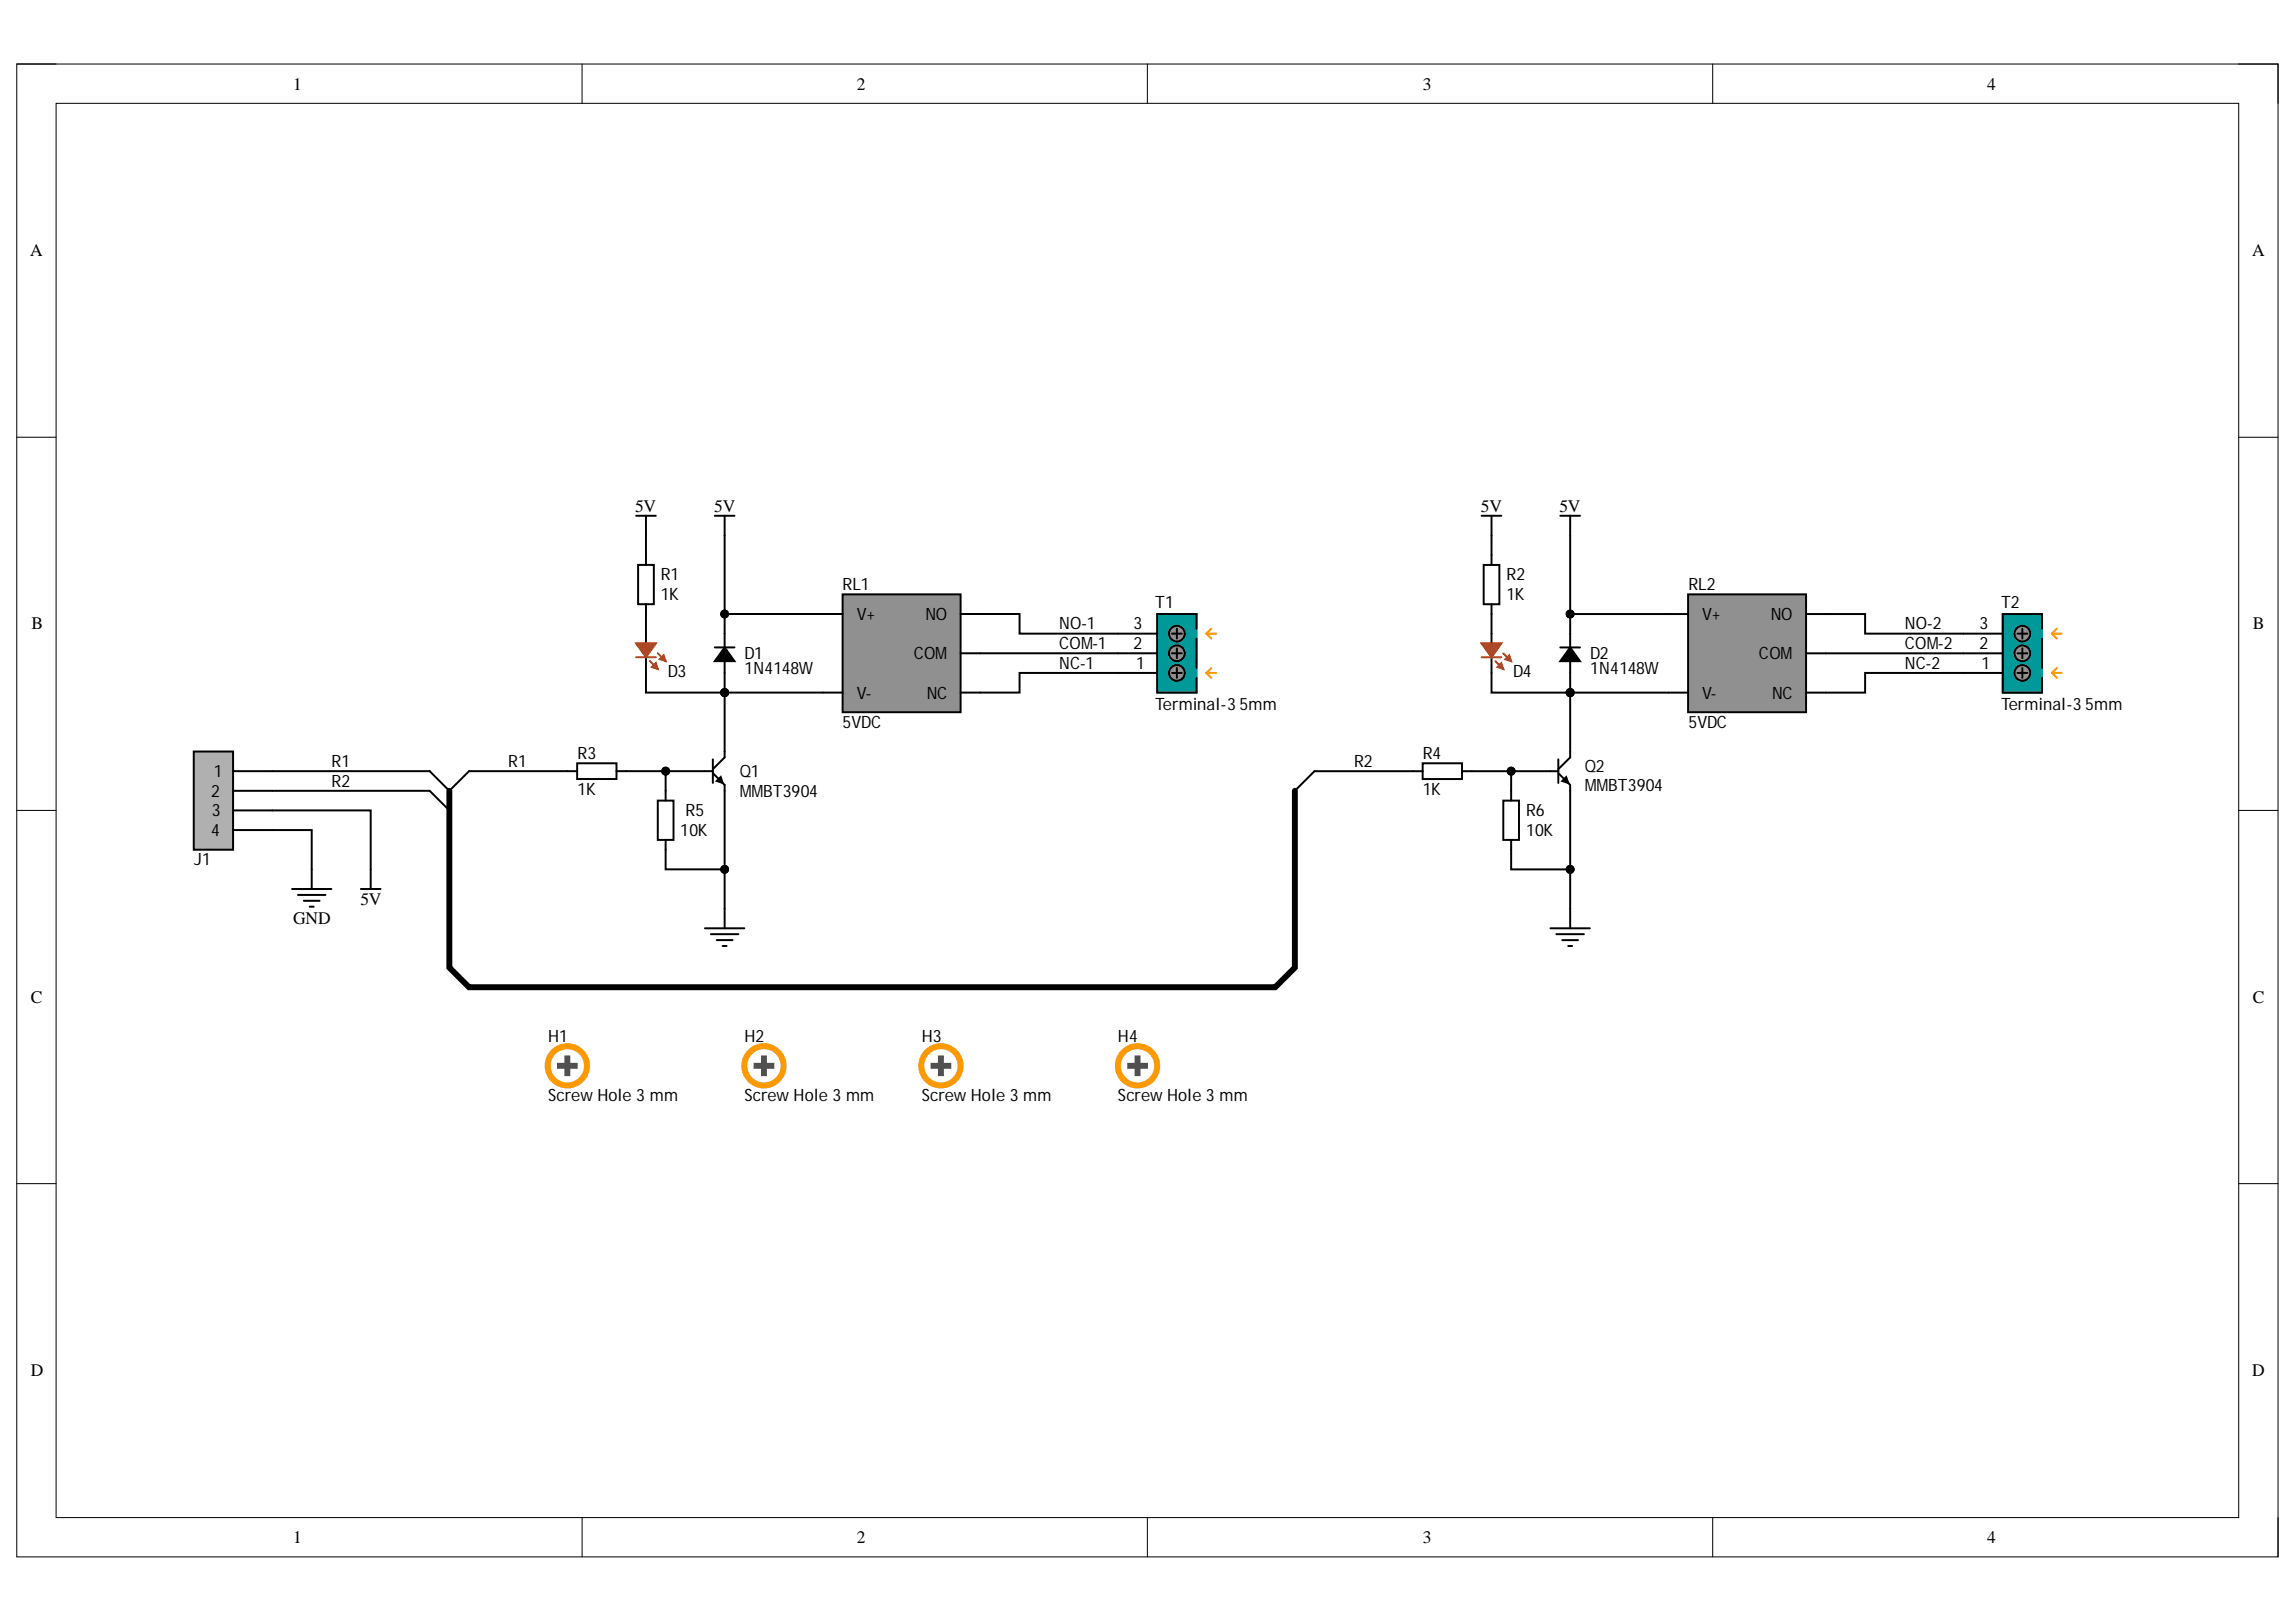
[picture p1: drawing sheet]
<svg xmlns="http://www.w3.org/2000/svg" width="297mm" height="210mm" viewBox="0 0 297 210" stroke-linecap="round" stroke-linejoin="round" font-family="sans-serif">
<defs><g id="words">
<g font-size="2.3">
<text x="37.9" y="11.6">1</text>
<text x="110.9" y="11.6">2</text>
<text x="184.1" y="11.6">3</text>
<text x="257.1" y="11.6">4</text>
<text x="3.9" y="33.2">A</text>
<text x="291.4" y="33.2">A</text>
<text x="82.2" y="66.2">5V</text>
<text x="92.4" y="66.2">5V</text>
<text x="191.6" y="66.2">5V</text>
<text x="201.8" y="66.2">5V</text>
<text x="4.1" y="81.5">B</text>
<text x="291.5" y="81.5">B</text>
<text x="37.9" y="119.6">GND</text>
<text x="46.6" y="117.1">5V</text>
<text x="4" y="129.7">C</text>
<text x="291.5" y="129.7">C</text>
<text x="4" y="178">D</text>
<text x="291.4" y="178">D</text>
<text x="37.9" y="199.7">1</text>
<text x="110.9" y="199.7">2</text>
<text x="184.1" y="199.7">3</text>
<text x="257.1" y="199.7">4</text>
</g>
<g font-size="2.2">
<text x="85.5" y="75.1">R1</text>
<text x="85.5" y="77.6">1K</text>
<text x="109" y="76.4">RL1</text>
<text x="194.9" y="75.1">R2</text>
<text x="194.9" y="77.6">1K</text>
<text x="218.4" y="76.4">RL2</text>
<text x="110.9" y="80.2">V+</text>
<text x="119.7" y="80.2">NO</text>
<text x="137" y="81.5">NO-1</text>
<text x="137" y="84">COM-1</text>
<text x="146.7" y="84">2</text>
<text x="146.7" y="81.5">3</text>
<text x="149.5" y="78.7">T1</text>
<text x="220.2" y="80.2">V+</text>
<text x="229.1" y="80.2">NO</text>
<text x="246.4" y="81.5">NO-2</text>
<text x="246.4" y="84">COM-2</text>
<text x="256.1" y="84">2</text>
<text x="256.1" y="81.5">3</text>
<text x="258.9" y="78.7">T2</text>
<text x="86.4" y="87.6">D3</text>
<text x="96.3" y="85.3">D1</text>
<text x="96.3" y="87.2">1N4148W</text>
<text x="118.2" y="85.3">COM</text>
<text x="137" y="86.5">NC-1</text>
<text x="147" y="86.5">1</text>
<text x="195.7" y="87.6">D4</text>
<text x="205.7" y="85.3">D2</text>
<text x="205.7" y="87.2">1N4148W</text>
<text x="227.6" y="85.3">COM</text>
<text x="246.4" y="86.5">NC-2</text>
<text x="256.3" y="86.5">1</text>
<text x="109" y="94.2">5VDC</text>
<text x="110.9" y="90.4">V-</text>
<text x="119.9" y="90.4">NC</text>
<text x="149.5" y="91.9">Terminal-35mm</text>
<text x="218.4" y="94.2">5VDC</text>
<text x="220.2" y="90.4">V-</text>
<text x="229.3" y="90.4">NC</text>
<text x="258.9" y="91.9">Terminal-35mm</text>
<text x="27.7" y="100.6">1</text>
<text x="42.9" y="99.3">R1</text>
<text x="42.9" y="101.8">R2</text>
<text x="65.8" y="99.3">R1</text>
<text x="74.7" y="98.3">R3</text>
<text x="95.7" y="100.6">Q1</text>
<text x="175.2" y="99.3">R2</text>
<text x="184.1" y="98.3">R4</text>
<text x="205.1" y="99.9">Q2</text>
<text x="27.3" y="103.1">2</text>
<text x="27.4" y="105.6">3</text>
<text x="74.7" y="102.8">1K</text>
<text x="88.7" y="105.6">R5</text>
<text x="95.7" y="103.1">MMBT3904</text>
<text x="184.1" y="102.8">1K</text>
<text x="197.4" y="105.6">R6</text>
<text x="205.1" y="102.4">MMBT3904</text>
<text x="25.1" y="112">J1</text>
<text x="27.3" y="108.2">4</text>
<text x="88" y="108.2">10K</text>
<text x="197.4" y="108.2">10K</text>
<text x="70.9" y="134.9">H1</text>
<text x="96.3" y="134.9">H2</text>
<text x="119.2" y="134.9">H3</text>
<text x="144.6" y="134.9">H4</text>
<text x="70.9" y="142.5">ScrewHole 3 mm</text>
<text x="96.3" y="142.5">ScrewHole 3 mm</text>
<text x="119.2" y="142.5">ScrewHole 3 mm</text>
<text x="144.6" y="142.5">ScrewHole 3 mm</text>
</g>
</g></defs>
<path d="M2.2 8.3h292.5v193.2h-292.5z" fill="none" stroke="#000" stroke-width=".13"/>
<path d="M7.3 13.4h282.3v183h-282.3z" fill-rule="evenodd" fill="#fff"/>
<g fill="none" stroke="#000" stroke-width=".13">
<path d="M2.2 8.3h5.1M7.3 13.4h282.3v183h-282.3zM75.3 8.3v5.1M148.4 8.3v5.1M221.6 8.3v5.1M289.6 8.3h5.1v5.1M2.2 56.6h5.1M289.6 56.6h5.1M2.2 104.9h5.1M289.6 104.9h5.1M2.2 153.2h5.1M289.6 153.2h5.1"/>
<path d="M75.3 196.4v5.1M148.4 196.4v5.1M221.6 196.4v5.1M294.7 196.4v5.1"/>
</g>
<path d="M109 76.9h15.3v15.3h-15.3z" fill-rule="evenodd" fill="#909090"/>
<g fill="none" stroke="#000" stroke-width=".26">
<path d="M82.6 73.1h2v5.1h-2zM83.6 71.8v1.3M83.6 78.2v1.3M92.5 66.7h2.5M93.7 66.7v12.8M106.5 79.5h2.5M109 76.9h15.3v15.3h-15.3zM124.3 79.5h2.5M60.7 99.8h14M74.7 98.8h5.1v2h-5.1zM79.8 99.8h12.4M83.6 82v1.3"/>
<path d="M83.6 85.1v2M86.1 99.8v3.8M92.2 98.3v3M93.7 89.6v8.4l-1.5 1.5M106.5 89.6h2.5M124.3 89.6h2.5M124.3 84.5h2.5M85.1 103.6h2v5.1h-2zM86.1 108.7v3.8h7.6M92.2 100.1l1.5 1.5v18.5M92.7 101.1l.5-.5 .3 .7zM91.2 120.1h5.1"/>
<path d="M92 120.9h3.5M92.7 121.7h2.1M93.5 122.4h.5"/>
</g>
<path d="M92.7 101.1l.5-.5 .3 .7z" fill="#000"/>
<g fill="#000">
<circle cx="93.7" cy="79.5" r=".51"/>
<circle cx="86.1" cy="99.8" r=".51"/>
<circle cx="93.7" cy="89.6" r=".51"/>
<circle cx="93.7" cy="112.5" r=".51"/>
</g>
<g fill="none" stroke="#000" stroke-width=".13">
<circle cx="93.7" cy="79.5" r=".51"/>
<circle cx="86.1" cy="99.8" r=".51"/>
<circle cx="93.7" cy="89.6" r=".51"/>
<circle cx="93.7" cy="112.5" r=".51"/>
</g>
<path d="M82.3 83.3h2.5l-1.2 1.8z" fill="#c30"/>
<path d="M82.3 83.3h2.5l-1.2 1.8zM84.1 85.6l1 1M85.1 84.5l1 1.1" fill="none" stroke="#c30" stroke-width=".26"/>
<path d="M84.8 85.8l.3 .8-.8-.3z" fill="#c30"/>
<path d="M84.8 85.8l.3 .8-.8-.3z" fill="none" stroke="#c30" stroke-width=".26"/>
<path d="M85.4 85.3l.5-.5 .2 .8z" fill="#c30"/>
<path d="M82.3 85.1h2.5M85.4 85.3l.5-.5 .2 .8z" fill="none" stroke="#c30" stroke-width=".26"/>
<g fill="none" stroke="#000" stroke-width=".26">
<path d="M82.3 66.7h2.5M83.6 66.7v2.6M126.8 79.5h5.1v2.5h12.7M92.5 83.8h2.5M93.7 83.8l1.3 1.8h-2.5zM93.7 82v2M93.7 85.6v1.5M126.8 84.5h17.8M144.6 87.1h-12.7v2.5h-5.1M37.8 115h5.1M38.5 115.8h3.6M39.3 116.6h2"/>
<path d="M40.1 117.3h.5M40.3 112.5v2.5M46.7 115h2.5M48 112.5v2.5"/>
</g>
<path d="M93.7 83.8l1.3 1.8h-2.5z" fill="#000"/>
<path d="M25.1 97.3h5.1v12.7h-5.1z" fill-rule="evenodd" fill="#b0b0b0"/>
<path d="M25.1 97.3h5.1v12.7h-5.1zM30.2 99.8h25.4M30.2 104.9h17.8v7.6M30.2 107.4h10.1v5.1M30.2 102.3h25.4" fill="none" stroke="#000" stroke-width=".26"/>
<circle cx="73.4" cy="137.9" r="2.54" fill="#fff"/>
<circle cx="73.4" cy="137.9" r="2.54" fill="none" stroke="#f90" stroke-width=".77"/>
<path d="M72.1 137.6h2.6v.6h-2.6z" fill-rule="evenodd" fill="#505050"/>
<path d="M72.1 137.6h2.6v.6h-2.6z" fill="none" stroke="#505050" stroke-width=".13"/>
<path d="M73.1 136.7h.6v2.5h-.6z" fill-rule="evenodd" fill="#505050"/>
<path d="M73.1 136.7h.6v2.5h-.6z" fill="none" stroke="#505050" stroke-width=".13"/>
<circle cx="98.8" cy="137.9" r="2.54" fill="#fff"/>
<circle cx="98.8" cy="137.9" r="2.54" fill="none" stroke="#f90" stroke-width=".77"/>
<path d="M97.6 137.6h2.5v.6h-2.5z" fill-rule="evenodd" fill="#505050"/>
<path d="M97.6 137.6h2.5v.6h-2.5z" fill="none" stroke="#505050" stroke-width=".13"/>
<path d="M98.5 136.7h.7v2.5h-.7z" fill-rule="evenodd" fill="#505050"/>
<path d="M98.5 136.7h.7v2.5h-.7z" fill="none" stroke="#505050" stroke-width=".13"/>
<circle cx="121.7" cy="137.9" r="2.54" fill="#fff"/>
<circle cx="121.7" cy="137.9" r="2.54" fill="none" stroke="#f90" stroke-width=".77"/>
<path d="M120.5 137.6h2.5v.6h-2.5z" fill-rule="evenodd" fill="#505050"/>
<path d="M120.5 137.6h2.5v.6h-2.5z" fill="none" stroke="#505050" stroke-width=".13"/>
<path d="M121.4 136.7h.6v2.5h-.6z" fill-rule="evenodd" fill="#505050"/>
<path d="M121.4 136.7h.6v2.5h-.6z" fill="none" stroke="#505050" stroke-width=".13"/>
<circle cx="147.2" cy="137.9" r="2.54" fill="#fff"/>
<circle cx="147.2" cy="137.9" r="2.54" fill="none" stroke="#f90" stroke-width=".77"/>
<path d="M145.9 137.6h2.5v.6h-2.5z" fill-rule="evenodd" fill="#505050"/>
<path d="M145.9 137.6h2.5v.6h-2.5z" fill="none" stroke="#505050" stroke-width=".13"/>
<path d="M146.9 136.7h.6v2.5h-.6z" fill-rule="evenodd" fill="#505050"/>
<path d="M146.9 136.7h.6v2.5h-.6z" fill="none" stroke="#505050" stroke-width=".13"/>
<path d="M83.6 69.3v2.5M83.6 79.5v2.5M106.5 79.5h-12.8v2.5M83.6 87.1v2.5h10.1M93.7 87.1v2.5M93.7 89.6h12.8" fill="none" stroke="#000" stroke-width=".26"/>
<g fill="#000">
<circle cx="93.7" cy="79.5" r=".51"/>
<circle cx="93.7" cy="89.6" r=".51"/>
</g>
<g fill="none" stroke="#000" stroke-width=".13">
<circle cx="93.7" cy="79.5" r=".51"/>
<circle cx="93.7" cy="89.6" r=".51"/>
</g>
<path d="M218.4 76.9h15.3v15.3h-15.3z" fill-rule="evenodd" fill="#909090"/>
<g fill="none" stroke="#000" stroke-width=".26">
<path d="M191.9 73.1h2.1v5.1h-2.1zM193 71.8v1.3M193 78.2v1.3M201.9 66.7h2.5M203.1 66.7v12.8M215.9 79.5h2.5M218.4 76.9h15.3v15.3h-15.3zM233.7 79.5h2.5M170.1 99.8h14M184.1 98.8h5v2h-5zM189.1 99.8h12.5M193 82v1.3"/>
<path d="M193 85.1v2M195.5 99.8v3.8M201.6 98.3v3M203.1 89.6v8.4l-1.5 1.5M215.9 89.6h2.5M233.7 89.6h2.5M233.7 84.5h2.5M194.5 103.6h2v5.1h-2zM195.5 108.7v3.8h7.6M201.6 100.1l1.5 1.5v18.5M202.1 101.1l.5-.5 .3 .7zM200.6 120.1h5.1"/>
<path d="M201.4 120.9h3.5M202.1 121.7h2.1M202.9 122.4h.5"/>
</g>
<path d="M202.1 101.1l.5-.5 .3 .7z" fill="#000"/>
<g fill="#000">
<circle cx="203.1" cy="79.5" r=".51"/>
<circle cx="195.5" cy="99.8" r=".51"/>
<circle cx="203.1" cy="89.6" r=".51"/>
<circle cx="203.1" cy="112.5" r=".51"/>
</g>
<g fill="none" stroke="#000" stroke-width=".13">
<circle cx="203.1" cy="79.5" r=".51"/>
<circle cx="195.5" cy="99.8" r=".51"/>
<circle cx="203.1" cy="89.6" r=".51"/>
<circle cx="203.1" cy="112.5" r=".51"/>
</g>
<path d="M191.7 83.3h2.5l-1.2 1.8z" fill="#c30"/>
<path d="M191.7 83.3h2.5l-1.2 1.8zM193.5 85.6l1 1M194.5 84.5l1 1.1" fill="none" stroke="#c30" stroke-width=".26"/>
<path d="M193.7 86.3l.5-.5 .3 .8z" fill="#c30"/>
<path d="M193.7 86.3l.5-.5 .3 .8z" fill="none" stroke="#c30" stroke-width=".26"/>
<path d="M194.7 85.3l.5-.5 .3 .8z" fill="#c30"/>
<path d="M191.7 85.1h2.5M194.7 85.3l.5-.5 .3 .8z" fill="none" stroke="#c30" stroke-width=".26"/>
<g fill="none" stroke="#000" stroke-width=".26">
<path d="M191.7 66.7h2.5M193 66.7v5.1M193 79.5v2.5M215.9 79.5h-12.8v4.5M236.2 79.5h5.1v2.5h12.7M55.6 99.8l2.5 2.5 2.6-2.5M170.1 99.8l-2.6 2.5M193 87.1v2.5h10.1M201.9 83.8h2.5M203.1 83.8l1.3 1.8h-2.5zM203.1 85.6v4M203.1 89.6h12.8"/>
<path d="M236.2 84.5h17.8M254 87.1h-12.7v2.5h-5.1M55.6 102.3l2.5 2.6"/>
</g>
<path d="M203.1 83.8l1.3 1.8h-2.5z" fill="#000"/>
<g fill="#000">
<circle cx="203.1" cy="79.5" r=".51"/>
<circle cx="203.1" cy="89.6" r=".51"/>
</g>
<g fill="none" stroke="#000" stroke-width=".13">
<circle cx="203.1" cy="79.5" r=".51"/>
<circle cx="203.1" cy="89.6" r=".51"/>
</g>
<path d="M58.1 102.3v22.9l2.6 2.6h104.3l2.5-2.6v-22.9" fill="none" stroke="#000" stroke-width=".77"/>
<path d="M149.7 79.5h5.1v10.1h-5.1z" fill-rule="evenodd" fill="#099"/>
<path d="M149.7 79.5h5.1v10.1h-5.1z" fill="none" stroke="#099" stroke-width=".26"/>
<path d="M154.8 79.5h-5.1v10.1h5.1M144.6 87.1h5.1M144.6 84.5h5.1M144.6 82h5.1" fill="none" stroke="#000" stroke-width=".26"/>
<circle cx="152.3" cy="82" r="1.02" fill="#909090"/>
<g fill="none" stroke="#000" stroke-width=".26">
<path d="M151.6 82h1.3M152.3 81.4v1.2"/>
<circle cx="152.3" cy="82" r="1.02"/>
</g>
<circle cx="152.3" cy="84.5" r="1.02" fill="#909090"/>
<g fill="none" stroke="#000" stroke-width=".26">
<path d="M151.6 84.5h1.3M152.3 83.9v1.3"/>
<circle cx="152.3" cy="84.5" r="1.02"/>
</g>
<circle cx="152.3" cy="87.1" r="1.02" fill="#909090"/>
<g fill="none" stroke="#000" stroke-width=".26">
<path d="M154.8 79.5v1.9M151.6 87.1h1.3M152.3 86.5v1.2M154.8 82.6v3.9M154.8 87.7v1.9"/>
<circle cx="152.3" cy="87.1" r="1.02"/>
</g>
<path d="M156.1 87.1h1.2M156.1 87.1l.6 .6M156.1 82h1.2M156.1 82l.6 .6M156.7 86.5l-.6 .6M156.7 81.4l-.6 .6" fill="none" stroke="#f90" stroke-width=".26"/>
<path d="M259.1 79.5h5.1v10.1h-5.1z" fill-rule="evenodd" fill="#099"/>
<path d="M259.1 79.5h5.1v10.1h-5.1z" fill="none" stroke="#099" stroke-width=".26"/>
<path d="M264.2 79.5h-5.1v10.1h5.1M254 87.1h5.1M254 84.5h5.1M254 82h5.1" fill="none" stroke="#000" stroke-width=".26"/>
<circle cx="261.6" cy="82" r="1.02" fill="#909090"/>
<g fill="none" stroke="#000" stroke-width=".26">
<path d="M261 82h1.3M261.6 81.4v1.2"/>
<circle cx="261.6" cy="82" r="1.02"/>
</g>
<circle cx="261.6" cy="84.5" r="1.02" fill="#909090"/>
<g fill="none" stroke="#000" stroke-width=".26">
<path d="M261 84.5h1.3M261.6 83.9v1.3"/>
<circle cx="261.6" cy="84.5" r="1.02"/>
</g>
<circle cx="261.6" cy="87.1" r="1.02" fill="#909090"/>
<g fill="none" stroke="#000" stroke-width=".26">
<path d="M264.2 79.5v1.9M261 87.1h1.3M261.6 86.5v1.2M264.2 82.6v3.9M264.2 87.7v1.9"/>
<circle cx="261.6" cy="87.1" r="1.02"/>
</g>
<path d="M265.5 87.1h1.2M265.5 87.1l.6 .6M265.5 82h1.2M265.5 82l.6 .6M266.1 86.5l-.6 .6M266.1 81.4l-.6 .6" fill="none" stroke="#f90" stroke-width=".26"/>
<use href="#words"/>
</svg>
